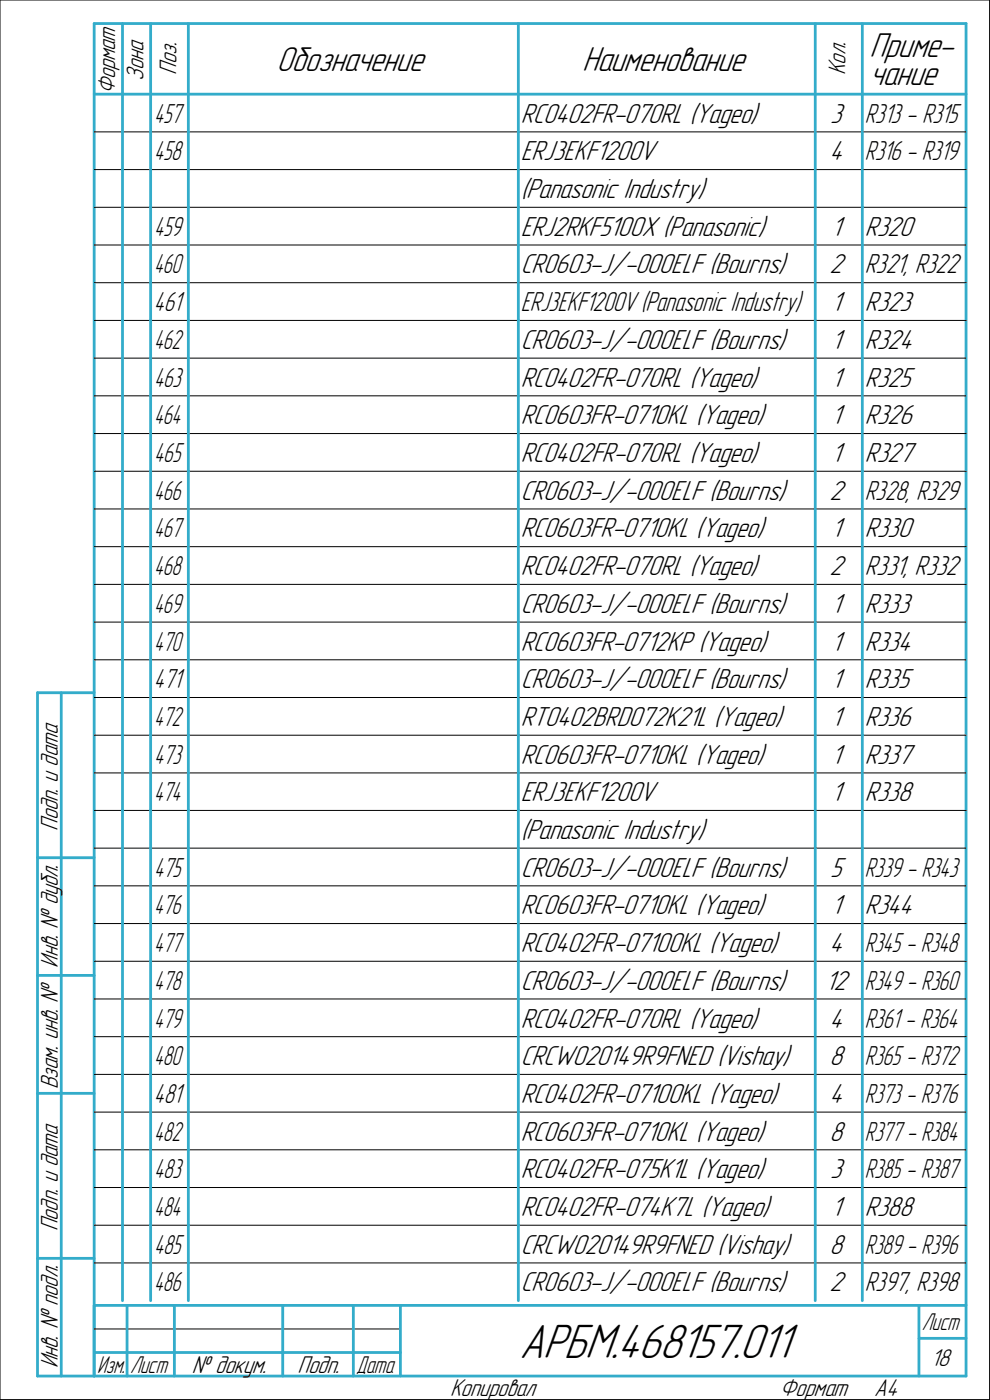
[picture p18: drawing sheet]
<svg xmlns="http://www.w3.org/2000/svg" width="210mm" height="297mm" viewBox="0 0 210 297" stroke-linecap="round" stroke-linejoin="round" font-family="sans-serif">
<defs><g id="words">
<text font-size="10.9" x="110.2" y="288">АРБМ.468157.011</text>
<g font-size="7.8">
<text x="58.7" y="15">Обозначение</text>
<text x="123.5" y="15">Наименование</text>
<text x="184.5" y="12.1">Приме-</text>
<text x="184.5" y="18">чание</text>
</g>
<g font-size="6.2">
<text x="110.5" y="26">RC0402FR-070RL (Yageo)</text>
<text x="176.2" y="26">3</text>
<text x="110.5" y="34">ERJ3EKF1200V</text>
<text x="176" y="34">4</text>
<text x="110.5" y="42">(</text>
<text x="111.7" y="42">Panasonic Industry)</text>
<text x="110.5" y="50">ERJ2RKF5100X (Panasonic)</text>
<text x="176.4" y="50">1</text>
<text x="183.5" y="50">R320</text>
<text x="110.5" y="58">CR0603-J/-000ELF (Bourns)</text>
<text x="176" y="58">2</text>
<text x="176.4" y="66">1</text>
<text x="183.5" y="66">R323</text>
<text x="110.5" y="74">CR0603-J/-000ELF (Bourns)</text>
<text x="176.4" y="74">1</text>
<text x="183.5" y="74">R324</text>
<text x="110.5" y="82">RC0402FR-070RL (Yageo)</text>
<text x="176.4" y="82">1</text>
<text x="183.5" y="82">R325</text>
<text x="110.5" y="90">RC0603FR-0710KL (Yageo)</text>
<text x="176.4" y="90">1</text>
<text x="183.5" y="90">R326</text>
<text x="110.5" y="98">RC0402FR-070RL (Yageo)</text>
<text x="176.4" y="98">1</text>
<text x="183.5" y="98">R327</text>
<text x="110.5" y="106">CR0603-J/-000ELF (Bourns)</text>
<text x="176" y="106">2</text>
<text x="110.5" y="114">RC0603FR-0710KL (Yageo)</text>
<text x="176.4" y="114">1</text>
<text x="183.5" y="114">R330</text>
<text x="110.5" y="122">RC0402FR-070RL (Yageo)</text>
<text x="176" y="122">2</text>
<text x="183.5" y="122">R331, R332</text>
<text x="110.5" y="130">CR0603-J/-000ELF (Bourns)</text>
<text x="176.4" y="130">1</text>
<text x="183.5" y="130">R333</text>
<text x="110.5" y="138">RC0603FR-0712KP (Yageo)</text>
<text x="176.4" y="138">1</text>
<text x="183.5" y="138">R334</text>
<text x="110.5" y="146">CR0603-J/-000ELF (Bourns)</text>
<text x="176.4" y="146">1</text>
<text x="183.5" y="146">R335</text>
<text x="110.5" y="154">RT0402BRD072K21L (Yageo)</text>
<text x="176.4" y="154">1</text>
<text x="183.5" y="154">R336</text>
<text x="110.5" y="162">RC0603FR-0710KL (Yageo)</text>
<text x="176.4" y="162">1</text>
<text x="183.5" y="162">R337</text>
<text x="110.5" y="170">ERJ3EKF1200V</text>
<text x="176.4" y="170">1</text>
<text x="183.5" y="170">R338</text>
<text x="110.5" y="178">(</text>
<text x="111.7" y="178">Panasonic Industry)</text>
<text x="110.5" y="186">CR0603-J/-000ELF (Bourns)</text>
<text x="176.2" y="186">5</text>
<text x="110.5" y="194">RC0603FR-0710KL (Yageo)</text>
<text x="176.4" y="194">1</text>
<text x="183.5" y="194">R344</text>
<text x="110.5" y="202">RC0402FR-07100KL (Yageo)</text>
<text x="176" y="202">4</text>
<text x="110.5" y="210">CR0603-J/-000ELF (Bourns)</text>
<text x="175.2" y="210">12</text>
<text x="110.5" y="218">RC0402FR-070RL (Yageo)</text>
<text x="176" y="218">4</text>
<text x="110.5" y="226">CRCW020149R9FNED (Vishay)</text>
<text x="176" y="226">8</text>
<text x="110.5" y="234">RC0402FR-07100KL (Yageo)</text>
<text x="176" y="234">4</text>
<text x="110.5" y="242">RC0603FR-0710KL (Yageo)</text>
<text x="176" y="242">8</text>
<text x="110.5" y="250">RC0402FR-075K1L (Yageo)</text>
<text x="176.2" y="250">3</text>
<text x="110.5" y="258">RC0402FR-074K7L (Yageo)</text>
<text x="176.4" y="258">1</text>
<text x="183.5" y="258">R388</text>
<text x="110.5" y="266">CRCW020149R9FNED (Vishay)</text>
<text x="176" y="266">8</text>
<text x="110.5" y="274">CR0603-J/-000ELF (Bourns)</text>
<text x="176" y="274">2</text>
</g>
<g font-size="6.1">
<text x="183.5" y="26">R313 - R315</text>
<text x="183.5" y="34">R316 - R319</text>
<text x="183.5" y="58">R321, R322</text>
<text x="32.6" y="66">461</text>
<text x="110.5" y="66">ERJ3EKF1200V (Panasonic Industry)</text>
<text x="183.5" y="106">R328, R329</text>
<text x="32.6" y="146">471</text>
<text x="183.5" y="186">R339 - R343</text>
<text x="183.5" y="202">R345 - R348</text>
<text x="183.5" y="210">R349 - R360</text>
<text x="183.5" y="218">R361 - R364</text>
<text x="183.5" y="226">R365 - R372</text>
<text x="32.6" y="234">481</text>
<text x="183.5" y="234">R373 - R376</text>
<text x="183.5" y="242">R377 - R384</text>
<text x="183.5" y="250">R385 - R387</text>
<text x="183.5" y="266">R389 - R396</text>
<text x="183.5" y="274">R397, R398</text>
</g>
<g font-size="6">
<text x="32.7" y="26">457</text>
<text x="32.7" y="34">458</text>
<text x="32.7" y="50">459</text>
<text x="32.7" y="58">460</text>
<text x="32.7" y="74">462</text>
<text x="32.7" y="82">463</text>
<text x="32.7" y="90">464</text>
<text x="32.7" y="98">465</text>
<text x="32.7" y="106">466</text>
<text x="32.7" y="114">467</text>
<text x="32.7" y="122">468</text>
<text x="32.7" y="130">469</text>
<text x="32.7" y="138">470</text>
<text x="32.7" y="154">472</text>
<text x="32.7" y="162">473</text>
<text x="32.7" y="170">474</text>
<text x="32.7" y="186">475</text>
<text x="32.7" y="194">476</text>
<text x="32.7" y="202">477</text>
<text x="32.7" y="210">478</text>
<text x="32.7" y="218">479</text>
<text x="32.7" y="226">480</text>
<text x="32.7" y="242">482</text>
<text x="32.7" y="250">483</text>
<text x="32.7" y="258">484</text>
<text x="32.7" y="266">485</text>
<text x="32.7" y="274">486</text>
</g>
<g font-size="5.5">
<text x="30.4" y="17.2" transform="rotate(-90 30.4 17.2)">Зона</text>
<text x="37.4" y="15.9" transform="rotate(-90 37.4 15.9)">Поз.</text>
<text x="179.4" y="15.9" transform="rotate(-90 179.4 15.9)">Кол.</text>
<text x="24.4" y="20" transform="rotate(-90 24.4 20)">Формат</text>
<text x="12.3" y="176.2" transform="rotate(-90 12.3 176.2)">Подп. и дата</text>
<text x="12.3" y="205.3" transform="rotate(-90 12.3 205.3)">Инв. № дубл.</text>
<text x="12.3" y="231.1" transform="rotate(-90 12.3 231.1)">Взам. инв. №</text>
<text x="12.3" y="261.2" transform="rotate(-90 12.3 261.2)">Подп. и дата</text>
<text x="12.3" y="290.3" transform="rotate(-90 12.3 290.3)">Инв. № подл.</text>
<text x="40.7" y="291.3">№ докум.</text>
<text x="63.1" y="291.3">Подп.</text>
<text x="197.5" y="289.8">18</text>
<text x="95.5" y="296.3">Копировал</text>
<text x="165.5" y="296.3">Формат</text>
<text x="185.5" y="296.3">A4</text>
</g>
<g font-size="5.4">
<text x="195.6" y="282.3">Лист</text>
<text x="20.6" y="291.3">Изм.</text>
<text x="27.6" y="291.3">Лист</text>
<text x="75.6" y="291.3">Дата</text>
</g>
</g></defs>
<g fill="none" stroke="#000" stroke-width=".21">
<path d="M0 0h210zM0 0v297zM210 0v297zM20 28h6zM20 36h6zM26 28h6zM26 36h6zM32 28h8zM32 36h8zM40 28h70zM40 36h70zM110 28h63z"/>
<path d="M110 36h63zM173 28h10zM173 36h10zM183 28h22zM183 36h22zM20 44h6zM20 52h6zM20 60h6zM26 44h6zM26 52h6zM26 60h6zM32 44h8z"/>
<path d="M32 52h8zM32 60h8zM40 44h70zM40 52h70zM40 60h70zM110 44h63zM110 52h63zM110 60h63zM173 44h10zM173 52h10zM173 60h10zM183 44h22z"/>
<path d="M183 52h22zM183 60h22zM20 68h6zM20 76h6zM26 68h6zM26 76h6zM32 68h8zM32 76h8zM40 68h70zM40 76h70zM110 68h63zM110 76h63z"/>
<path d="M173 68h10zM173 76h10zM183 68h22zM183 76h22zM20 84h6zM20 92h6zM20 100h6zM26 84h6zM26 92h6zM26 100h6zM32 84h8zM32 92h8z"/>
<path d="M32 100h8zM40 84h70zM40 92h70zM40 100h70zM110 84h63zM110 92h63zM110 100h63zM173 84h10zM173 92h10zM173 100h10zM183 84h22zM183 92h22z"/>
<path d="M183 100h22zM20 108h6zM20 116h6zM26 108h6zM26 116h6zM32 108h8zM32 116h8zM40 108h70zM40 116h70zM110 108h63zM110 116h63zM173 108h10z"/>
<path d="M173 116h10zM183 108h22zM183 116h22zM20 124h6zM20 132h6zM20 140h6zM26 124h6zM26 132h6zM26 140h6zM32 124h8zM32 132h8zM32 140h8z"/>
<path d="M40 124h70zM40 132h70zM40 140h70zM110 124h63zM110 132h63zM110 140h63zM173 124h10zM173 132h10zM173 140h10zM183 124h22zM183 132h22zM183 140h22z"/>
<path d="M20 148h6zM20 156h6zM26 148h6zM26 156h6zM32 148h8zM32 156h8zM40 148h70zM40 156h70zM110 148h63zM110 156h63zM173 148h10zM173 156h10z"/>
<path d="M183 148h22zM183 156h22zM20 164h6zM20 172h6zM20 180h6zM26 164h6zM26 172h6zM26 180h6zM32 164h8zM32 172h8zM32 180h8zM40 164h70z"/>
<path d="M40 172h70zM40 180h70zM110 164h63zM110 172h63zM110 180h63zM173 164h10zM173 172h10zM173 180h10zM183 164h22zM183 172h22zM183 180h22zM20 188h6z"/>
<path d="M20 196h6zM26 188h6zM26 196h6zM32 188h8zM32 196h8zM40 188h70zM40 196h70zM110 188h63zM110 196h63zM173 188h10zM173 196h10zM183 188h22z"/>
<path d="M183 196h22zM20 204h6zM20 212h6zM20 220h6zM26 204h6zM26 212h6zM26 220h6zM32 204h8zM32 212h8zM32 220h8zM40 204h70zM40 212h70z"/>
<path d="M40 220h70zM110 204h63zM110 212h63zM110 220h63zM173 204h10zM173 212h10zM173 220h10zM183 204h22zM183 212h22zM183 220h22zM20 228h6zM20 236h6z"/>
<path d="M26 228h6zM26 236h6zM32 228h8zM32 236h8zM40 228h70zM40 236h70zM110 228h63zM110 236h63zM173 228h10zM173 236h10zM183 228h22zM183 236h22z"/>
<path d="M20 244h6zM20 252h6zM20 260h6zM26 244h6zM26 252h6zM26 260h6zM32 244h8zM32 252h8zM32 260h8zM40 244h70zM40 252h70zM40 260h70z"/>
<path d="M110 244h63zM110 252h63zM110 260h63zM173 244h10zM173 252h10zM173 260h10zM183 244h22zM183 252h22zM183 260h22zM20 268h6zM26 268h6zM32 268h8z"/>
<path d="M40 268h70zM110 268h63zM173 268h10zM183 268h22zM0 297h210zM20 282h65z"/>
</g>
<g fill="none" stroke="#33acca" stroke-width=".59">
<path d="M20 5h185zM20 5v287zM20 20h185zM26 20v8zM26 5v15zM32 20v8zM32 5v15zM40 20v8zM40 5v15zM110 20v8zM110 5v15zM173 20v8z"/>
<path d="M173 5v15zM183 20v8zM183 5v15zM205 5v287zM26 28v8zM26 36v8zM32 28v8zM32 36v8zM40 28v8zM40 36v8zM110 28v8zM110 36v8z"/>
<path d="M173 28v8zM173 36v8zM183 28v8zM183 36v8zM26 44v8zM26 52v8zM26 60v8zM32 44v8zM32 52v8zM32 60v8zM40 44v8zM40 52v8z"/>
<path d="M40 60v8zM110 44v8zM110 52v8zM110 60v8zM173 44v8zM173 52v8zM173 60v8zM183 44v8zM183 52v8zM183 60v8zM26 68v8zM26 76v8z"/>
<path d="M32 68v8zM32 76v8zM40 68v8zM40 76v8zM110 68v8zM110 76v8zM173 68v8zM173 76v8zM183 68v8zM183 76v8zM26 84v8zM26 92v8z"/>
<path d="M26 100v8zM32 84v8zM32 92v8zM32 100v8zM40 84v8zM40 92v8zM40 100v8zM110 84v8zM110 92v8zM110 100v8zM173 84v8zM173 92v8z"/>
<path d="M173 100v8zM183 84v8zM183 92v8zM183 100v8zM26 108v8zM26 116v8zM32 108v8zM32 116v8zM40 108v8zM40 116v8zM110 108v8zM110 116v8z"/>
<path d="M173 108v8zM173 116v8zM183 108v8zM183 116v8zM26 124v8zM26 132v8zM26 140v8zM32 124v8zM32 132v8zM32 140v8zM40 124v8zM40 132v8z"/>
<path d="M40 140v8zM110 124v8zM110 132v8zM110 140v8zM173 124v8zM173 132v8zM173 140v8zM183 124v8zM183 132v8zM183 140v8zM8 147v145zM8 147h12z"/>
<path d="M13 147v145zM26 148v8zM26 156v8zM32 148v8zM32 156v8zM40 148v8zM40 156v8zM110 148v8zM110 156v8zM173 148v8zM173 156v8zM183 148v8z"/>
<path d="M183 156v8zM26 164v8zM26 172v8zM26 180v8zM32 164v8zM32 172v8zM32 180v8zM40 164v8zM40 172v8zM40 180v8zM110 164v8zM110 172v8z"/>
<path d="M110 180v8zM173 164v8zM173 172v8zM173 180v8zM183 164v8zM183 172v8zM183 180v8zM8 182h12zM26 188v8zM26 196v8zM32 188v8zM32 196v8z"/>
<path d="M40 188v8zM40 196v8zM110 188v8zM110 196v8zM173 188v8zM173 196v8zM183 188v8zM183 196v8zM8 207h12zM26 204v8zM26 212v8zM26 220v8z"/>
<path d="M32 204v8zM32 212v8zM32 220v8zM40 204v8zM40 212v8zM40 220v8zM110 204v8zM110 212v8zM110 220v8zM173 204v8zM173 212v8zM173 220v8z"/>
<path d="M183 204v8zM183 212v8zM183 220v8zM8 232h12zM26 228v8zM26 236v8zM32 228v8zM32 236v8zM40 228v8zM40 236v8zM110 228v8zM110 236v8z"/>
<path d="M173 228v8zM173 236v8zM183 228v8zM183 236v8zM26 244v8zM26 252v8zM26 260v8zM32 244v8zM32 252v8zM32 260v8zM40 244v8zM40 252v8z"/>
<path d="M40 260v8zM110 244v8zM110 252v8zM110 260v8zM173 244v8zM173 252v8zM173 260v8zM183 244v8zM183 252v8zM183 260v8zM8 267h12zM20 277h185z"/>
<path d="M20 277v15zM26 268v8zM27 277v15zM32 268v8zM37 277v15zM40 268v8zM60 277v15zM75 277v15zM85 277v15zM110 268v8zM173 268v8zM183 268v8z"/>
<path d="M195 277v15zM8 292h12zM20 292h185zM20 287h7zM27 287h10zM37 287h23zM60 287h15zM75 287h10zM195 284h10z"/>
</g>
<use href="#words"/>
</svg>
